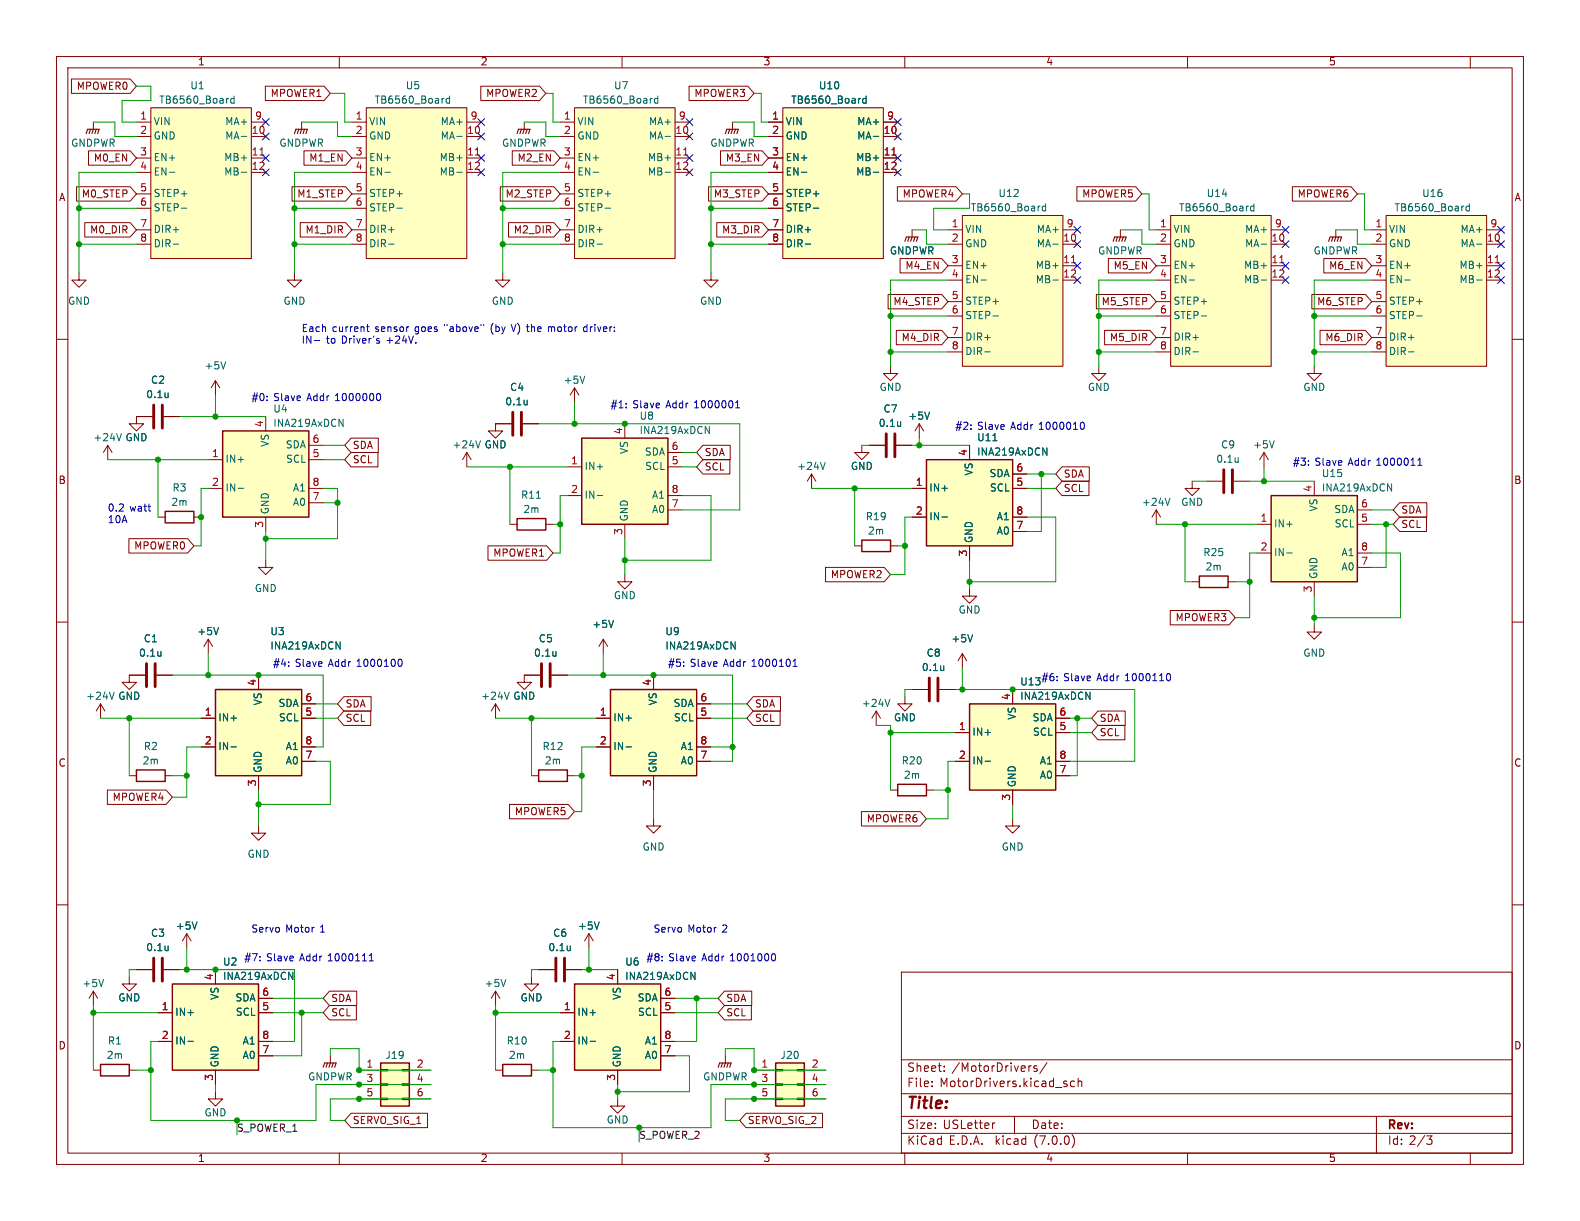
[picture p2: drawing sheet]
<svg xmlns="http://www.w3.org/2000/svg" width="279mm" height="216mm" viewBox="0 0 279 216" stroke-linecap="round" stroke-linejoin="round" font-family="sans-serif">
<defs><g id="words">
<text font-size="2.8" fill="#840000" x="160.4" y="196.7">Title:</text>
<g font-size="2.1" fill="#840000">
<text x="160.4" y="189.8">Sheet:</text>
<text x="168.3" y="189.8">/MotorDrivers/</text>
<text x="160.4" y="192.5">File:</text>
<text x="166.2" y="192.5">MotorDrivers.kicad_sch</text>
<text x="160.4" y="202.7">KiCad</text>
<text x="160.4" y="199.9">Size:</text>
<text x="166.7" y="199.9">USLetter</text>
<text x="167.8" y="202.7">E.D.A.</text>
<text x="176.1" y="202.7">kicad</text>
<text x="182.4" y="199.9">Date:</text>
<text x="183" y="202.7">(7.0.0)</text>
<text x="245.4" y="200.1">Rev:</text>
<text x="245.4" y="202.7">Id: 2/3</text>
</g>
<g font-size="1.8" fill="#840000">
<text x="35" y="11.8">1</text>
<text x="85" y="11.8">2</text>
<text x="135" y="11.8">3</text>
<text x="185" y="11.8">4</text>
<text x="235" y="11.8">5</text>
<text x="13.4" y="16.2">MPOWER0</text>
<text x="47.7" y="17.4">MPOWER1</text>
<text x="85.8" y="17.4">MPOWER2</text>
<text x="122.7" y="17.4">MPOWER3</text>
<text x="16.5" y="28.9">M0_EN</text>
<text x="54.6" y="28.9">M1_EN</text>
<text x="91.4" y="28.9">M2_EN</text>
<text x="128.2" y="28.9">M3_EN</text>
<text x="10.4" y="35.8">A</text>
<text x="14.3" y="35.2">M0_STEP</text>
<text x="52.4" y="35.2">M1_STEP</text>
<text x="89.3" y="35.2">M2_STEP</text>
<text x="126.1" y="35.2">M3_STEP</text>
<text x="159.5" y="35.2">MPOWER4</text>
<text x="191.2" y="35.2">MPOWER5</text>
<text x="229.3" y="35.2">MPOWER6</text>
<text x="267.8" y="35.8">A</text>
<text x="15.8" y="41.6">M0_DIR</text>
<text x="53.9" y="41.6">M1_DIR</text>
<text x="90.7" y="41.6">M2_DIR</text>
<text x="127.6" y="41.6">M3_DIR</text>
<text x="160" y="47.9">M4_EN</text>
<text x="196.8" y="47.9">M5_EN</text>
<text x="234.9" y="47.9">M6_EN</text>
<text x="157.9" y="54.3">M4_STEP</text>
<text x="194.7" y="54.3">M5_STEP</text>
<text x="232.8" y="54.3">M6_STEP</text>
<text x="159.3" y="60.6">M4_DIR</text>
<text x="196.1" y="60.6">M5_DIR</text>
<text x="234.2" y="60.6">M6_DIR</text>
<text x="62.4" y="82.2">SCL</text>
<text x="62.4" y="79.7">SDA</text>
<text x="124.6" y="80.9">SDA</text>
<text x="124.6" y="83.5">SCL</text>
<text x="10.3" y="85.8">B</text>
<text x="188.1" y="84.7">SDA</text>
<text x="188.1" y="87.3">SCL</text>
<text x="267.7" y="85.8">B</text>
<text x="247.8" y="93.6">SCL</text>
<text x="247.8" y="91.1">SDA</text>
<text x="23.6" y="97.4">MPOWER0</text>
<text x="87.1" y="98.7">MPOWER1</text>
<text x="146.8" y="102.5">MPOWER2</text>
<text x="207.8" y="110.1">MPOWER3</text>
<text x="61.1" y="125.4">SDA</text>
<text x="133.5" y="125.4">SDA</text>
<text x="61.1" y="127.9">SCL</text>
<text x="133.5" y="127.9">SCL</text>
<text x="194.5" y="130.5">SCL</text>
<text x="194.5" y="127.9">SDA</text>
<text x="10.3" y="135.8">C</text>
<text x="267.7" y="135.8">C</text>
<text x="19.8" y="141.9">MPOWER4</text>
<text x="90.9" y="144.4">MPOWER5</text>
<text x="153.1" y="145.7">MPOWER6</text>
<text x="58.6" y="180">SCL</text>
<text x="58.6" y="177.4">SDA</text>
<text x="128.4" y="180">SCL</text>
<text x="128.4" y="177.4">SDA</text>
<text x="10.3" y="185.8">D</text>
<text x="267.7" y="185.8">D</text>
<text x="62.4" y="199">SERVO_SIG_1</text>
<text x="132.2" y="199">SERVO_SIG_2</text>
<text x="35" y="205.7">1</text>
<text x="85" y="205.7">2</text>
<text x="135" y="205.7">3</text>
<text x="185" y="205.7">4</text>
<text x="235" y="205.7">5</text>
</g>
<g font-size="1.8" fill="#006464">
<text x="33.6" y="16.1">U1</text>
<text x="71.7" y="16.1">U5</text>
<text x="108.5" y="16.1">U7</text>
<text x="144.7" y="16.1">U10</text>
<text x="27.2" y="22.4">VIN</text>
<text x="28.1" y="18.6">TB6560_Board</text>
<text x="39.7" y="22.4">MA+</text>
<text x="65.3" y="22.4">VIN</text>
<text x="66.2" y="18.6">TB6560_Board</text>
<text x="77.8" y="22.4">MA+</text>
<text x="102.1" y="22.4">VIN</text>
<text x="103" y="18.6">TB6560_Board</text>
<text x="114.6" y="22.4">MA+</text>
<text x="138.9" y="22.4">VIN</text>
<text x="139.8" y="18.6">TB6560_Board</text>
<text x="151.5" y="22.4">MA+</text>
<text x="12.5" y="26.2">GNDPWR</text>
<text x="27.2" y="25">GND</text>
<text x="27.2" y="28.8">EN+</text>
<text x="39.5" y="28.8">MB+</text>
<text x="39.7" y="25">MA-</text>
<text x="49.3" y="26.2">GNDPWR</text>
<text x="65.3" y="25">GND</text>
<text x="65.3" y="28.8">EN+</text>
<text x="77.6" y="28.8">MB+</text>
<text x="77.8" y="25">MA-</text>
<text x="88.7" y="26.2">GNDPWR</text>
<text x="102.1" y="25">GND</text>
<text x="102.1" y="28.8">EN+</text>
<text x="114.5" y="28.8">MB+</text>
<text x="114.6" y="25">MA-</text>
<text x="125.5" y="26.2">GNDPWR</text>
<text x="138.9" y="25">GND</text>
<text x="138.9" y="28.8">EN+</text>
<text x="151.3" y="28.8">MB+</text>
<text x="151.5" y="25">MA-</text>
<text x="27.2" y="31.3">EN-</text>
<text x="27.2" y="35.1">STEP+</text>
<text x="39.5" y="31.3">MB-</text>
<text x="65.3" y="31.3">EN-</text>
<text x="65.3" y="35.1">STEP+</text>
<text x="77.6" y="31.3">MB-</text>
<text x="102.1" y="31.3">EN-</text>
<text x="102.1" y="35.1">STEP+</text>
<text x="114.5" y="31.3">MB-</text>
<text x="138.9" y="31.3">EN-</text>
<text x="138.9" y="35.1">STEP+</text>
<text x="151.3" y="31.3">MB-</text>
<text x="176.5" y="35.1">U12</text>
<text x="213.3" y="35.1">U14</text>
<text x="251.4" y="35.1">U16</text>
<text x="27.2" y="37.7">STEP-</text>
<text x="27.2" y="41.5">DIR+</text>
<text x="65.3" y="37.7">STEP-</text>
<text x="65.3" y="41.5">DIR+</text>
<text x="102.1" y="37.7">STEP-</text>
<text x="102.1" y="41.5">DIR+</text>
<text x="138.9" y="37.7">STEP-</text>
<text x="138.9" y="41.5">DIR+</text>
<text x="170.7" y="41.5">VIN</text>
<text x="171.6" y="37.7">TB6560_Board</text>
<text x="183.2" y="41.5">MA+</text>
<text x="207.5" y="41.5">VIN</text>
<text x="208.4" y="37.7">TB6560_Board</text>
<text x="220" y="41.5">MA+</text>
<text x="245.6" y="41.5">VIN</text>
<text x="246.5" y="37.7">TB6560_Board</text>
<text x="258.1" y="41.5">MA+</text>
<text x="27.2" y="44">DIR-</text>
<text x="65.3" y="44">DIR-</text>
<text x="102.1" y="44">DIR-</text>
<text x="138.9" y="44">DIR-</text>
<text x="157.3" y="45.3">GNDPWR</text>
<text x="170.7" y="44">GND</text>
<text x="170.7" y="47.8">EN+</text>
<text x="183" y="47.8">MB+</text>
<text x="183.2" y="44">MA-</text>
<text x="194.1" y="45.3">GNDPWR</text>
<text x="207.5" y="44">GND</text>
<text x="207.5" y="47.8">EN+</text>
<text x="219.9" y="47.8">MB+</text>
<text x="220" y="44">MA-</text>
<text x="232.2" y="45.3">GNDPWR</text>
<text x="245.6" y="44">GND</text>
<text x="245.6" y="47.8">EN+</text>
<text x="258" y="47.8">MB+</text>
<text x="258.1" y="44">MA-</text>
<text x="170.7" y="50.4">EN-</text>
<text x="183" y="50.4">MB-</text>
<text x="207.5" y="50.4">EN-</text>
<text x="219.9" y="50.4">MB-</text>
<text x="245.6" y="50.4">EN-</text>
<text x="258" y="50.4">MB-</text>
<text x="12" y="54.2">GND</text>
<text x="50.1" y="54.2">GND</text>
<text x="86.9" y="54.2">GND</text>
<text x="123.7" y="54.2">GND</text>
<text x="170.7" y="54.2">STEP+</text>
<text x="170.7" y="56.7">STEP-</text>
<text x="207.5" y="54.2">STEP+</text>
<text x="207.5" y="56.7">STEP-</text>
<text x="245.6" y="54.2">STEP+</text>
<text x="245.6" y="56.7">STEP-</text>
<text x="36.1" y="65.6">+5V</text>
<text x="170.7" y="60.5">DIR+</text>
<text x="170.7" y="63.1">DIR-</text>
<text x="207.5" y="60.5">DIR+</text>
<text x="207.5" y="63.1">DIR-</text>
<text x="245.6" y="60.5">DIR+</text>
<text x="245.6" y="63.1">DIR-</text>
<text x="25.8" y="70.7">0.1u</text>
<text x="26.6" y="68.1">C2</text>
<text x="89.3" y="71.9">0.1u</text>
<text x="90.1" y="69.4">C4</text>
<text x="99.6" y="68.1">+5V</text>
<text x="155.5" y="69.4">GND</text>
<text x="192.3" y="69.4">GND</text>
<text x="230.4" y="69.4">GND</text>
<text x="48.3" y="73.2">U4</text>
<text x="48.3" y="75.8">INA219AxDCN</text>
<text x="113" y="74.5">U8</text>
<text x="113" y="77">INA219AxDCN</text>
<text x="155.3" y="75.8">0.1u</text>
<text x="156.2" y="73.2">C7</text>
<text x="160.6" y="74.5">+5V</text>
<text x="16.4" y="78.3">+24V</text>
<text x="22.1" y="78.3">GND</text>
<text x="39.9" y="82.1">IN+</text>
<text x="47.8" y="79.1" transform="rotate(-90 47.8 79.1)">VS</text>
<text x="50.4" y="79.6">SDA</text>
<text x="50.5" y="82.1">SCL</text>
<text x="79.9" y="79.6">+24V</text>
<text x="85.6" y="79.6">GND</text>
<text x="103.4" y="83.4">IN+</text>
<text x="111.3" y="80.4" transform="rotate(-90 111.3 80.4)">VS</text>
<text x="113.9" y="80.8">SDA</text>
<text x="114" y="83.4">SCL</text>
<text x="140.9" y="83.4">+24V</text>
<text x="150.4" y="83.4">GND</text>
<text x="172.7" y="78.3">U11</text>
<text x="172.7" y="80.8">INA219AxDCN</text>
<text x="215" y="82.1">0.1u</text>
<text x="215.9" y="79.6">C9</text>
<text x="221.5" y="79.6">+5V</text>
<text x="30.2" y="89.7">2m</text>
<text x="30.4" y="87.2">R3</text>
<text x="39.9" y="87.2">IN-</text>
<text x="51.7" y="89.7">A0</text>
<text x="51.7" y="87.2">A1</text>
<text x="92.1" y="88.5">R11</text>
<text x="103.4" y="88.5">IN-</text>
<text x="115.2" y="88.5">A1</text>
<text x="164.3" y="87.2">IN+</text>
<text x="172.3" y="84.2" transform="rotate(-90 172.3 84.2)">VS</text>
<text x="174.9" y="84.6">SDA</text>
<text x="174.9" y="87.2">SCL</text>
<text x="201.9" y="89.7">+24V</text>
<text x="208.8" y="89.7">GND</text>
<text x="233.7" y="84.6">U15</text>
<text x="233.7" y="87.2">INA219AxDCN</text>
<text x="47.8" y="90.9" transform="rotate(-90 47.8 90.9)">GND</text>
<text x="92.5" y="91">2m</text>
<text x="111.3" y="92.2" transform="rotate(-90 111.3 92.2)">GND</text>
<text x="115.2" y="91">A0</text>
<text x="153" y="92.3">R19</text>
<text x="153.4" y="94.8">2m</text>
<text x="164.3" y="92.3">IN-</text>
<text x="176.1" y="94.8">A0</text>
<text x="176.1" y="92.3">A1</text>
<text x="225.3" y="93.5">IN+</text>
<text x="233.2" y="90.6" transform="rotate(-90 233.2 90.6)">VS</text>
<text x="235.8" y="91">SDA</text>
<text x="235.9" y="93.5">SCL</text>
<text x="172.3" y="96" transform="rotate(-90 172.3 96)">GND</text>
<text x="212.7" y="98.6">R25</text>
<text x="213.1" y="101.2">2m</text>
<text x="225.3" y="98.6">IN-</text>
<text x="237.1" y="101.2">A0</text>
<text x="237.1" y="98.6">A1</text>
<text x="45" y="105">GND</text>
<text x="108.5" y="106.2">GND</text>
<text x="233.2" y="102.4" transform="rotate(-90 233.2 102.4)">GND</text>
<text x="25.4" y="113.9">C1</text>
<text x="34.8" y="112.6">+5V</text>
<text x="47.7" y="112.6">U3</text>
<text x="95.2" y="113.9">C5</text>
<text x="104.7" y="111.3">+5V</text>
<text x="117.6" y="112.6">U9</text>
<text x="168.2" y="113.9">+5V</text>
<text x="169.5" y="108.8">GND</text>
<text x="24.5" y="116.4">0.1u</text>
<text x="47.7" y="115.1">INA219AxDCN</text>
<text x="94.4" y="116.4">0.1u</text>
<text x="117.6" y="115.1">INA219AxDCN</text>
<text x="163" y="118.9">0.1u</text>
<text x="163.8" y="116.4">C8</text>
<text x="230.4" y="116.4">GND</text>
<text x="15.2" y="124">+24V</text>
<text x="20.9" y="124">GND</text>
<text x="46.5" y="124.9" transform="rotate(-90 46.5 124.9)">VS</text>
<text x="49.1" y="125.3">SDA</text>
<text x="85" y="124">+24V</text>
<text x="90.7" y="124">GND</text>
<text x="116.4" y="124.9" transform="rotate(-90 116.4 124.9)">VS</text>
<text x="119" y="125.3">SDA</text>
<text x="152.3" y="125.3">+24V</text>
<text x="180.3" y="121.5">U13</text>
<text x="180.3" y="124">INA219AxDCN</text>
<text x="184.1" y="120.6">#6:</text>
<text x="38.6" y="127.8">IN+</text>
<text x="49.2" y="127.8">SCL</text>
<text x="108.5" y="127.8">IN+</text>
<text x="119" y="127.8">SCL</text>
<text x="158" y="127.8">GND</text>
<text x="172" y="130.4">IN+</text>
<text x="179.9" y="127.4" transform="rotate(-90 179.9 127.4)">VS</text>
<text x="182.5" y="127.8">SDA</text>
<text x="182.5" y="130.4">SCL</text>
<text x="25.2" y="135.4">2m</text>
<text x="25.4" y="132.9">R2</text>
<text x="38.6" y="132.9">IN-</text>
<text x="46.5" y="136.7" transform="rotate(-90 46.5 136.7)">GND</text>
<text x="50.4" y="135.4">A0</text>
<text x="50.4" y="132.9">A1</text>
<text x="95.9" y="132.9">R12</text>
<text x="96.3" y="135.4">2m</text>
<text x="108.5" y="132.9">IN-</text>
<text x="116.4" y="136.7" transform="rotate(-90 116.4 136.7)">GND</text>
<text x="120.3" y="135.4">A0</text>
<text x="120.3" y="132.9">A1</text>
<text x="159.4" y="135.4">R20</text>
<text x="159.8" y="138">2m</text>
<text x="172" y="135.4">IN-</text>
<text x="183.8" y="138">A0</text>
<text x="183.8" y="135.4">A1</text>
<text x="179.9" y="139.2" transform="rotate(-90 179.9 139.2)">GND</text>
<text x="43.7" y="152">GND</text>
<text x="113.6" y="150.7">GND</text>
<text x="177.1" y="150.7">GND</text>
<text x="26.6" y="165.9">C3</text>
<text x="31" y="164.7">+5V</text>
<text x="97.8" y="165.9">C6</text>
<text x="102.1" y="164.7">+5V</text>
<text x="25.8" y="168.5">0.1u</text>
<text x="39.4" y="171">U2</text>
<text x="39.4" y="173.5">INA219AxDCN</text>
<text x="96.9" y="168.5">0.1u</text>
<text x="110.5" y="171">U6</text>
<text x="110.5" y="173.5">INA219AxDCN</text>
<text x="14.5" y="174.8">+5V</text>
<text x="20.9" y="177.4">GND</text>
<text x="31" y="179.9">IN+</text>
<text x="38.9" y="176.9" transform="rotate(-90 38.9 176.9)">VS</text>
<text x="41.5" y="177.4">SDA</text>
<text x="41.6" y="179.9">SCL</text>
<text x="85.6" y="174.8">+5V</text>
<text x="92" y="177.4">GND</text>
<text x="102.1" y="179.9">IN+</text>
<text x="110" y="176.9" transform="rotate(-90 110 176.9)">VS</text>
<text x="112.6" y="177.4">SDA</text>
<text x="112.7" y="179.9">SCL</text>
<text x="19" y="185">R1</text>
<text x="31" y="185">IN-</text>
<text x="42.8" y="185">A1</text>
<text x="89.5" y="185">R10</text>
<text x="102.1" y="185">IN-</text>
<text x="113.9" y="185">A1</text>
<text x="18.8" y="187.5">2m</text>
<text x="38.9" y="188.7" transform="rotate(-90 38.9 188.7)">GND</text>
<text x="42.8" y="187.5">A0</text>
<text x="54.4" y="191.3">GNDPWR</text>
<text x="68.1" y="187.5">J19</text>
<text x="89.9" y="187.5">2m</text>
<text x="110" y="188.7" transform="rotate(-90 110 188.7)">GND</text>
<text x="113.9" y="187.5">A0</text>
<text x="124.3" y="191.3">GNDPWR</text>
<text x="137.9" y="187.5">J20</text>
<text x="36.1" y="197.7">GND</text>
<text x="107.2" y="198.9">GND</text>
</g>
<g font-size="1.8" fill="#a90000">
<text x="24.7" y="21.3">1</text>
<text x="24.7" y="23.9">2</text>
<text x="44.4" y="23.9">10</text>
<text x="45.1" y="21.3">9</text>
<text x="62.8" y="21.3">1</text>
<text x="62.8" y="23.9">2</text>
<text x="82.5" y="23.9">10</text>
<text x="83.2" y="21.3">9</text>
<text x="99.7" y="21.3">1</text>
<text x="99.7" y="23.9">2</text>
<text x="119.4" y="23.9">10</text>
<text x="120" y="21.3">9</text>
<text x="136.5" y="21.3">1</text>
<text x="136.5" y="23.9">2</text>
<text x="156.2" y="23.9">10</text>
<text x="156.8" y="21.3">9</text>
<text x="24.7" y="27.7">3</text>
<text x="44.4" y="27.7">11</text>
<text x="62.8" y="27.7">3</text>
<text x="82.5" y="27.7">11</text>
<text x="99.7" y="27.7">3</text>
<text x="119.4" y="27.7">11</text>
<text x="136.5" y="27.7">3</text>
<text x="156.2" y="27.7">11</text>
<text x="24.7" y="30.2">4</text>
<text x="24.7" y="34">5</text>
<text x="44.4" y="30.2">12</text>
<text x="62.8" y="30.2">4</text>
<text x="62.8" y="34">5</text>
<text x="82.5" y="30.2">12</text>
<text x="99.7" y="30.2">4</text>
<text x="99.7" y="34">5</text>
<text x="119.4" y="30.2">12</text>
<text x="136.5" y="30.2">4</text>
<text x="136.5" y="34">5</text>
<text x="156.2" y="30.2">12</text>
<text x="24.7" y="36.6">6</text>
<text x="24.7" y="40.4">7</text>
<text x="62.8" y="36.6">6</text>
<text x="62.8" y="40.4">7</text>
<text x="99.7" y="36.6">6</text>
<text x="99.7" y="40.4">7</text>
<text x="136.5" y="36.6">6</text>
<text x="136.5" y="40.4">7</text>
<text x="168.2" y="40.4">1</text>
<text x="188.6" y="40.4">9</text>
<text x="205.1" y="40.4">1</text>
<text x="225.4" y="40.4">9</text>
<text x="243.2" y="40.4">1</text>
<text x="263.5" y="40.4">9</text>
<text x="24.7" y="42.9">8</text>
<text x="62.8" y="42.9">8</text>
<text x="99.7" y="42.9">8</text>
<text x="136.5" y="42.9">8</text>
<text x="168.2" y="42.9">2</text>
<text x="168.2" y="46.7">3</text>
<text x="188" y="42.9">10</text>
<text x="188" y="46.7">11</text>
<text x="205.1" y="42.9">2</text>
<text x="205.1" y="46.7">3</text>
<text x="224.8" y="42.9">10</text>
<text x="224.8" y="46.7">11</text>
<text x="243.2" y="42.9">2</text>
<text x="243.2" y="46.7">3</text>
<text x="262.9" y="42.9">10</text>
<text x="262.9" y="46.7">11</text>
<text x="168.2" y="49.3">4</text>
<text x="168.2" y="53.1">5</text>
<text x="188" y="49.3">12</text>
<text x="205.1" y="49.3">4</text>
<text x="205.1" y="53.1">5</text>
<text x="224.8" y="49.3">12</text>
<text x="243.2" y="49.3">4</text>
<text x="243.2" y="53.1">5</text>
<text x="262.9" y="49.3">12</text>
<text x="168.2" y="55.6">6</text>
<text x="168.2" y="59.4">7</text>
<text x="205.1" y="55.6">6</text>
<text x="205.1" y="59.4">7</text>
<text x="243.2" y="55.6">6</text>
<text x="243.2" y="59.4">7</text>
<text x="168.2" y="62">8</text>
<text x="205.1" y="62">8</text>
<text x="243.2" y="62">8</text>
<text x="46.7" y="75.6" transform="rotate(-90 46.7 75.6)">4</text>
<text x="110.2" y="76.9" transform="rotate(-90 110.2 76.9)">4</text>
<text x="37.4" y="81">1</text>
<text x="55.2" y="81">5</text>
<text x="55.2" y="78.5">6</text>
<text x="100.9" y="82.3">1</text>
<text x="118.7" y="82.3">5</text>
<text x="118.7" y="79.8">6</text>
<text x="171.2" y="80.7" transform="rotate(-90 171.2 80.7)">4</text>
<text x="179.7" y="83.6">6</text>
<text x="37.4" y="86.1">2</text>
<text x="55.2" y="88.6">7</text>
<text x="55.2" y="86.1">8</text>
<text x="100.9" y="87.4">2</text>
<text x="118.7" y="89.9">7</text>
<text x="118.7" y="87.4">8</text>
<text x="161.9" y="86.1">1</text>
<text x="179.7" y="86.1">5</text>
<text x="232.2" y="87" transform="rotate(-90 232.2 87)">4</text>
<text x="240.6" y="89.9">6</text>
<text x="46.7" y="93.4" transform="rotate(-90 46.7 93.4)">3</text>
<text x="110.2" y="94.6" transform="rotate(-90 110.2 94.6)">3</text>
<text x="161.9" y="91.2">2</text>
<text x="179.7" y="93.7">7</text>
<text x="179.7" y="91.2">8</text>
<text x="222.9" y="92.5">1</text>
<text x="240.6" y="92.5">5</text>
<text x="171.2" y="98.5" transform="rotate(-90 171.2 98.5)">3</text>
<text x="222.9" y="97.5">2</text>
<text x="240.6" y="100.1">7</text>
<text x="240.6" y="97.5">8</text>
<text x="232.2" y="104.8" transform="rotate(-90 232.2 104.8)">3</text>
<text x="45.5" y="121.3" transform="rotate(-90 45.5 121.3)">4</text>
<text x="53.9" y="124.2">6</text>
<text x="115.3" y="121.3" transform="rotate(-90 115.3 121.3)">4</text>
<text x="123.8" y="124.2">6</text>
<text x="178.8" y="123.9" transform="rotate(-90 178.8 123.9)">4</text>
<text x="36.2" y="126.7">1</text>
<text x="36.2" y="131.8">2</text>
<text x="53.9" y="126.7">5</text>
<text x="53.9" y="131.8">8</text>
<text x="106" y="126.7">1</text>
<text x="106" y="131.8">2</text>
<text x="123.8" y="126.7">5</text>
<text x="123.8" y="131.8">8</text>
<text x="169.5" y="129.3">1</text>
<text x="187.3" y="129.3">5</text>
<text x="187.3" y="126.7">6</text>
<text x="53.9" y="134.4">7</text>
<text x="123.8" y="134.4">7</text>
<text x="169.5" y="134.4">2</text>
<text x="187.3" y="136.9">7</text>
<text x="187.3" y="134.4">8</text>
<text x="45.5" y="139.1" transform="rotate(-90 45.5 139.1)">3</text>
<text x="115.3" y="139.1" transform="rotate(-90 115.3 139.1)">3</text>
<text x="178.8" y="141.6" transform="rotate(-90 178.8 141.6)">3</text>
<text x="37.8" y="173.4" transform="rotate(-90 37.8 173.4)">4</text>
<text x="109" y="173.4" transform="rotate(-90 109 173.4)">4</text>
<text x="28.5" y="178.8">1</text>
<text x="46.3" y="178.8">5</text>
<text x="46.3" y="176.3">6</text>
<text x="99.7" y="178.8">1</text>
<text x="117.4" y="178.8">5</text>
<text x="117.4" y="176.3">6</text>
<text x="28.5" y="183.9">2</text>
<text x="46.3" y="183.9">8</text>
<text x="99.7" y="183.9">2</text>
<text x="117.4" y="183.9">8</text>
<text x="37.8" y="191.2" transform="rotate(-90 37.8 191.2)">3</text>
<text x="46.3" y="186.4">7</text>
<text x="64.7" y="189">1</text>
<text x="64.7" y="191.5">3</text>
<text x="73.6" y="189">2</text>
<text x="73.6" y="191.5">4</text>
<text x="109" y="191.2" transform="rotate(-90 109 191.2)">3</text>
<text x="117.4" y="186.4">7</text>
<text x="134.6" y="189">1</text>
<text x="134.6" y="191.5">3</text>
<text x="143.5" y="189">2</text>
<text x="143.5" y="191.5">4</text>
<text x="64.7" y="194.1">5</text>
<text x="73.6" y="194.1">6</text>
<text x="134.6" y="194.1">5</text>
<text x="143.5" y="194.1">6</text>
</g>
<g font-size="1.8" fill="#0000c2">
<text x="53.3" y="58.9">Each</text>
<text x="58.8" y="58.9">current</text>
<text x="66.4" y="58.9">sensor</text>
<text x="73.5" y="58.9">goes</text>
<text x="78.8" y="58.9">&quot;above&quot;</text>
<text x="87.2" y="58.9">(by</text>
<text x="91" y="58.9">V) the</text>
<text x="97.7" y="58.9">motor</text>
<text x="104.1" y="58.9">driver:</text>
<text x="53.3" y="61">IN-</text>
<text x="57.7" y="61">to</text>
<text x="60.5" y="61">Driver's</text>
<text x="68.5" y="61">+24V.</text>
<text x="44.4" y="71.1">#0:</text>
<text x="48.4" y="71.1">Slave</text>
<text x="54.4" y="71.1">Addr</text>
<text x="59.5" y="71.1">1000000</text>
<text x="107.9" y="72.4">#1:</text>
<text x="111.9" y="72.4">Slave</text>
<text x="117.9" y="72.4">Addr</text>
<text x="123" y="72.4">1000001</text>
<text x="168.9" y="76.2">#2:</text>
<text x="172.9" y="76.2">Slave</text>
<text x="178.9" y="76.2">Addr</text>
<text x="183.9" y="76.2">1000010</text>
<text x="228.6" y="82.5">#3:</text>
<text x="232.6" y="82.5">Slave</text>
<text x="238.5" y="82.5">Addr</text>
<text x="243.6" y="82.5">1000011</text>
<text x="19" y="90.7">0.2</text>
<text x="19" y="92.7">10A</text>
<text x="23" y="90.7">watt</text>
<text x="48.3" y="118.1">#4:</text>
<text x="52.2" y="118.1">Slave</text>
<text x="58.2" y="118.1">Addr</text>
<text x="63.3" y="118.1">1000100</text>
<text x="118.1" y="118.1">#5:</text>
<text x="122.1" y="118.1">Slave</text>
<text x="128.1" y="118.1">Addr</text>
<text x="133.1" y="118.1">1000101</text>
<text x="188.1" y="120.6">Slave</text>
<text x="194.1" y="120.6">Addr</text>
<text x="199.2" y="120.6">1000110</text>
<text x="44.4" y="165.1">Servo</text>
<text x="50.5" y="165.1">Motor</text>
<text x="56.7" y="165.1">1</text>
<text x="115.6" y="165.1">Servo</text>
<text x="121.7" y="165.1">Motor</text>
<text x="127.8" y="165.1">2</text>
<text x="43.2" y="170.2">#7:</text>
<text x="47.2" y="170.2">Slave</text>
<text x="53.1" y="170.2">Addr</text>
<text x="58.2" y="170.2">1000111</text>
<text x="114.3" y="170.2">#8:</text>
<text x="118.3" y="170.2">Slave</text>
<text x="124.2" y="170.2">Addr</text>
<text x="129.3" y="170.2">1001000</text>
</g>
<g font-size="1.8" fill="#0f0f0f">
<text x="41.9" y="200.3">S_POWER_1</text>
<text x="113" y="201.6">S_POWER_2</text>
</g>
</g></defs>
<g fill="none" stroke="#840000" stroke-width=".18">
<path d="M10 10h259.4v195.9h-259.4zM12 12h255.4v191.9h-255.4zM12.6 14h10.4l1.1 1.2-1.1 1.3h-10.4zM26.7 19.1h17.7v26.6h-17.7zM46.9 15.2h10.4l1.1 1.3-1.1 1.3h-10.4zM60 10v2M64.8 19.1h17.7v26.6h-17.7zM85 15.2h10.4l1.1 1.3-1.1 1.3h-10.4zM101.6 19.1h17.8v26.6h-17.8zM110 10v2M121.9 15.2h10.3l1.1 1.3-1.1 1.3h-10.3zM138.4 19.1h17.8v26.6h-17.8z"/>
<path d="M160 10v2M210 10v2M260 10v2M13.5 33h9.5l1.1 1.3-1.1 1.3h-9.5zM15 39.4h8l1.1 1.2-1.1 1.3h-8zM15.7 26.7h7.3l1.1 1.2-1.1 1.3h-7.3zM16.5 21.6v1.3M24.1 21.6h2.6M24.1 24.1h2.6M24.1 27.9h2.6M24.1 30.5h2.6M24.1 34.3h2.6"/>
<path d="M24.1 36.8h2.6M44.4 21.6h2.6M44.4 24.1h2.6M44.4 27.9h2.6M44.4 30.5h2.6M51.6 33h9.5l1.1 1.3-1.1 1.3h-9.5zM53.1 39.4h8l1.1 1.2-1.1 1.3h-8zM53.3 21.6v1.3M53.8 26.7h7.3l1.1 1.2-1.1 1.3h-7.3zM62.2 21.6h2.6M62.2 24.1h2.6M62.2 27.9h2.6"/>
<path d="M62.2 30.5h2.6M62.2 34.3h2.6M62.2 36.8h2.6M82.5 21.6h2.6M82.5 24.1h2.6M82.5 27.9h2.6M82.5 30.5h2.6M88.5 33h9.4l1.2 1.3-1.2 1.3h-9.4zM89.9 39.4h8l1.2 1.2-1.2 1.3h-8zM90.6 26.7h7.3l1.2 1.2-1.2 1.3h-7.3zM92.7 21.6v1.3M99.1 21.6h2.5"/>
<path d="M99.1 24.1h2.5M99.1 27.9h2.5M99.1 30.5h2.5M99.1 34.3h2.5M99.1 36.8h2.5M119.4 21.6h2.5M119.4 24.1h2.5M119.4 27.9h2.5M119.4 30.5h2.5M125.3 33h9.5l1.1 1.3-1.1 1.3h-9.5zM126.8 39.4h8l1.1 1.2-1.1 1.3h-8zM127.4 26.7h7.4l1.1 1.2-1.1 1.3h-7.4z"/>
<path d="M129.5 21.6v1.3M135.9 21.6h2.5M135.9 24.1h2.5M135.9 27.9h2.5M135.9 30.5h2.5M135.9 34.3h2.5M135.9 36.8h2.5M156.2 21.6h2.5M156.2 24.1h2.5M156.2 27.9h2.5M156.2 30.5h2.5M158.7 33h10.4l1.1 1.3-1.1 1.3h-10.4z"/>
<path d="M170.2 38.1h17.8v26.7h-17.8zM190.4 33h10.4l1.1 1.3-1.1 1.3h-10.4zM207 38.1h17.8v26.7h-17.8zM228.5 33h10.4l1.1 1.3-1.1 1.3h-10.4zM245.1 38.1h17.8v26.7h-17.8zM10 60h2M14 48.3v1.2h1.2l-1.2 1.3-1.3-1.3h1.3M24.1 40.6h2.6M24.1 43.2h2.6M52.1 48.3v1.2h1.2l-1.2 1.3-1.3-1.3h1.3M62.2 40.6h2.6M62.2 43.2h2.6"/>
<path d="M88.9 48.3v1.2h1.3l-1.3 1.3-1.3-1.3h1.3M99.1 40.6h2.5M99.1 43.2h2.5M125.7 48.3v1.2h1.3l-1.3 1.3-1.2-1.3h1.2M135.9 40.6h2.5M135.9 43.2h2.5M157 52.1h9.5l1.1 1.2-1.1 1.3h-9.5zM158.5 58.4h8l1.1 1.3-1.1 1.3h-8zM159.2 45.7h7.3l1.1 1.3-1.1 1.3h-7.3zM161.3 40.6v1.3M167.6 40.6h2.6M167.6 43.2h2.6"/>
<path d="M167.6 47h2.6M167.6 49.5h2.6M167.6 53.3h2.6M167.6 55.9h2.6M167.6 59.7h2.6M188 40.6h2.5M188 43.2h2.5M188 47h2.5M188 49.5h2.5M193.9 52.1h9.5l1.1 1.2-1.1 1.3h-9.5zM195.3 58.4h8.1l1.1 1.3-1.1 1.3h-8.1zM196 45.7h7.4l1.1 1.3-1.1 1.3h-7.4z"/>
<path d="M198.1 40.6v1.3M204.5 40.6h2.5M204.5 43.2h2.5M204.5 47h2.5M204.5 49.5h2.5M204.5 53.3h2.5M204.5 55.9h2.5M204.5 59.7h2.5M224.8 40.6h2.5M224.8 43.2h2.5M224.8 47h2.5M224.8 49.5h2.5"/>
<path d="M232 52.1h9.5l1.1 1.2-1.1 1.3h-9.5zM233.4 58.4h8.1l1.1 1.3-1.1 1.3h-8.1zM234.1 45.7h7.4l1.1 1.3-1.1 1.3h-7.4zM236.2 40.6v1.3M242.6 40.6h2.5M242.6 43.2h2.5M242.6 47h2.5M242.6 49.5h2.5M242.6 53.3h2.5M242.6 55.9h2.5M242.6 59.7h2.5M262.9 40.6h2.5"/>
<path d="M262.9 43.2h2.5M262.9 47h2.5M262.9 49.5h2.5M267.4 60h2M19 78.7l-.7 1.3M19 78.7v2.6M19 78.7l.8 1.3M26.9 73.7h-2.8v1.2h1.3l-1.3 1.3-1.2-1.3h1.2M29 73.7h2.7M38.1 67.3l-.8 1.3M38.1 67.3v2.6M38.1 67.3l.8 1.3"/>
<path d="M47 73.7v2.5M54.6 78.7h2.5M62.1 77.5h4.8v2.5h-4.8l-1.1-1.3zM90.4 74.9h-2.8v1.3h1.3l-1.3 1.3-1.2-1.3h1.2M92.5 74.9h2.7M101.6 68.6l-.8 1.3M101.6 68.6v2.5M101.6 68.6l.8 1.3M110.5 74.9v2.6M124.3 78.7h4.8v2.6h-4.8l-1.1-1.3zM152.4 78.7v1.3h1.3l-1.3 1.3-1.3-1.3h1.3M153.7 78.7h2.8"/>
<path d="M157.5 64.8v1.2h1.2l-1.2 1.3-1.3-1.3h1.3M158.5 78.7h2.8M162.6 74.9l-.8 1.3M162.6 74.9v2.6M162.6 74.9l.7 1.3M167.6 62.2h2.6M171.4 78.7v2.6M194.3 64.8v1.2h1.3l-1.3 1.3-1.3-1.3h1.3M204.5 62.2h2.5M232.4 64.8v1.2h1.3l-1.3 1.3-1.3-1.3h1.3M242.6 62.2h2.5M22.8 95.2h10.4l1.1 1.3-1.1 1.3h-10.4z"/>
<path d="M27.9 91.4h1.3M34.3 91.4h1.3M36.8 81.3h2.6M36.8 86.4h2.6M47 99.1v1.2h1.3l-1.3 1.3-1.3-1.3h1.3M47 91.4v2.6M54.6 81.3h2.5M54.6 86.4h2.5M54.6 88.9h2.5M62.1 80h4.7v2.6h-4.7l-1.1-1.3zM82.5 80l-.7 1.3M82.5 80v2.6"/>
<path d="M82.5 80l.8 1.3M86.3 96.5h10.4l1.1 1.3-1.1 1.3h-10.4zM90.2 92.7h1.2M96.5 92.7h1.3M100.3 82.6h2.6M100.3 87.6h2.6M110.5 92.7v2.6M118.1 90.2h2.5M118.1 82.6h2.5M118.1 87.6h2.5M118.1 80h2.5M124.3 81.3h4.8v2.5h-4.8l-1.1-1.2z"/>
<path d="M143.5 83.8l-.8 1.3M143.5 83.8v2.6M143.5 83.8l.8 1.3M151.1 96.5h1.3M157.5 96.5h1.2M161.3 86.4h2.5M161.3 91.4h2.5M171.4 96.5v2.6M179.1 86.4h2.5M179.1 91.4h2.5M179.1 83.8h2.5M179.1 94h2.5"/>
<path d="M187.8 82.5h4.8v2.6h-4.8l-1.1-1.3zM187.8 85.1h4.8v2.5h-4.8l-1.1-1.2zM204.5 90.2l-.8 1.2M204.5 90.2v2.5M204.5 90.2l.7 1.2M210.8 85.1v1.3h1.3l-1.3 1.2-1.3-1.2h1.3M213.4 85.1h2.8M218.2 85.1h2.8M222.2 92.7h2.6M222.2 97.8h2.6M223.5 80l-.7 1.3M223.5 80v2.6"/>
<path d="M223.5 80l.8 1.3M232.4 85.1v2.5M240 92.7h2.6M240 97.8h2.6M240 90.2h2.6M247.5 91.4h4.8v2.6h-4.8l-1.1-1.3zM247.5 88.9h4.8v2.5h-4.8l-1.1-1.2zM10 110h2M25.7 119.4h-2.8v1.3h1.2l-1.2 1.2-1.3-1.2h1.3M27.7 119.4h2.8M36.8 113l-.7 1.3M36.8 113v2.6"/>
<path d="M36.8 113l.8 1.3M45.7 119.4v2.5M95.5 119.4h-2.8v1.3h1.3l-1.3 1.2-1.3-1.2h1.3M97.5 119.4h2.8M106.7 113l-.8 1.3M106.7 113v2.6M106.7 113l.7 1.3M110.5 101.6v1.3h1.3l-1.3 1.2-1.3-1.2h1.3M115.6 119.4v2.5M146 100.3h10.4l1.1 1.3-1.1 1.3h-10.4zM170.2 115.6l-.8 1.2M170.2 115.6v2.5"/>
<path d="M170.2 115.6l.7 1.2M171.4 104.1v1.3h1.3l-1.3 1.3-1.2-1.3h1.2M206.9 107.9h10.4l1.1 1.3-1.1 1.3h-10.4zM210.8 102.9h1.3M217.2 102.9h1.2M232.4 110.5v1.3h1.3l-1.3 1.2-1.3-1.2h1.3M232.4 102.9v2.5M240 100.3h2.6M267.4 110h2M17.8 124.5l-.8 1.2M17.8 124.5v2.5M17.8 124.5l.7 1.2"/>
<path d="M19 139.7h10.4l1.1 1.3-1.1 1.2h-10.4zM22.9 137.2h1.2M29.2 137.2h1.3M35.6 127h2.5M35.6 132.1h2.5M45.7 137.2v2.5M53.3 127h2.6M53.3 132.1h2.6M53.3 124.5h2.6M53.3 134.6h2.6M60.8 123.2h4.8v2.5h-4.8l-1.1-1.2zM60.8 125.7h4.8v2.6h-4.8l-1.1-1.3z"/>
<path d="M87.6 124.5v2.5M87.6 124.5l-.7 1.2M87.6 124.5l.8 1.2M94 137.2h1.2M100.3 137.2h1.3M105.4 127h2.5M105.4 132.1h2.5M115.6 137.2v2.5M123.2 127h2.5M123.2 132.1h2.5M123.2 124.5h2.5M123.2 134.6h2.5"/>
<path d="M133.2 123.2h4.8v2.5h-4.8l-1.1-1.2zM133.2 125.7h4.8v2.6h-4.8l-1.1-1.3zM154.9 125.7l-.7 1.3M154.9 125.7v2.6M154.9 125.7l.8 1.3M157.5 139.7h1.2M160 123.2v1.3h1.3l-1.3 1.2-1.3-1.2h1.3M161.3 121.9h2.8M163.8 139.7h1.3M166.1 121.9h2.8M168.9 134.6h2.5M168.9 129.5h2.5"/>
<path d="M179.1 121.9v2.6M179.1 139.7v2.5M186.7 127h2.5M186.7 134.6h2.5M186.7 137.2h2.5M186.7 129.5h2.5M194.2 128.3h4.7v2.5h-4.7l-1.2-1.3zM194.2 125.7h4.8v2.6h-4.8l-1.2-1.3zM10 160h2M45.7 146.1v1.2h1.3l-1.3 1.3-1.3-1.3h1.3M90.1 142.2h10.4l1.1 1.3-1.1 1.3h-10.4zM115.6 144.8v1.3h1.2l-1.2 1.2-1.3-1.2h1.3"/>
<path d="M152.3 143.5h10.4l1.1 1.3-1.1 1.3h-10.4zM179.1 144.8v1.3h1.2l-1.2 1.2-1.3-1.2h1.3M267.4 160h2M16.5 175.3v2.5M16.5 175.3l-.8 1.2M16.5 175.3l.8 1.2M22.9 172.7v1.3h1.2l-1.2 1.3-1.3-1.3h1.3M24.1 171.5h2.8M27.9 179.1h2.6M29 171.5h2.7M33 165.1l-.7 1.3M33 165.1v2.5"/>
<path d="M33 165.1l.8 1.3M38.1 171.5v2.5M45.7 179.1h2.6M45.7 176.5h2.6M58.3 177.8h4.7v2.5h-4.7l-1.2-1.2zM58.3 175.3h4.8v2.5h-4.8l-1.2-1.3zM87.6 175.3l-.7 1.2M87.6 175.3v2.5M87.6 175.3l.8 1.2M94 172.7v1.3h1.2l-1.2 1.3-1.3-1.3h1.3M95.2 171.5h2.8M99.1 179.1h2.5"/>
<path d="M100.1 171.5h2.8M104.1 165.1l-.7 1.3M104.1 165.1v2.5M104.1 165.1l.8 1.3M109.2 171.5v2.5M116.8 179.1h2.6M116.8 176.5h2.6M128.1 177.8h4.8v2.5h-4.8l-1.1-1.2zM128.1 175.3h4.8v2.5h-4.8l-1.1-1.3zM159.4 171.9h108v32h-108zM16.5 189.2h1.3M22.9 189.2h1.2"/>
<path d="M27.9 184.2h2.6M38.1 193v1.3h1.3l-1.3 1.3-1.3-1.3h1.3M38.1 189.2v2.6M45.7 184.2h2.6M45.7 186.7h2.6M58.4 186.7v1.3M62.1 196.8h13.5v2.6h-13.5l-1.1-1.3zM63.5 189.2h3.8M63.5 191.8h3.8M63.5 194.3h3.8M67.3 194.2h1.3v.2h-1.3zM67.3 191.6h1.3v.3h-1.3z"/>
<path d="M67.3 189.1h1.3v.3h-1.3zM71.1 194.2h1.3v.2h-1.3zM71.1 191.6h1.3v.3h-1.3zM71.1 189.1h1.3v.3h-1.3zM72.4 189.2h3.8M72.4 191.8h3.8M72.4 194.3h3.8M87.6 189.2h1.3M94 189.2h1.2M99.1 184.2h2.5M109.2 194.3v1.3h1.3l-1.3 1.3-1.3-1.3h1.3M109.2 189.2v2.6"/>
<path d="M116.8 184.2h2.6M116.8 186.7h2.6M128.3 186.7v1.3M131.9 196.8h13.6v2.6h-13.6l-1.1-1.3zM133.3 189.2h3.9M133.3 191.8h3.9M133.3 194.3h3.9M137.2 194.2h1.2v.2h-1.2zM137.2 191.6h1.2v.3h-1.2zM137.2 189.1h1.2v.3h-1.2zM141 194.2h1.2v.2h-1.2zM141 191.6h1.2v.3h-1.2z"/>
<path d="M141 189.1h1.2v.3h-1.2zM142.2 189.2h3.8M142.2 191.8h3.8M142.2 194.3h3.8M159.4 197.4h108M159.4 193.4h108M159.4 187.4h108M164.8 192v.2M164.8 191.2v.2M167 189.3v.2M167 188.5v.2M175.9 198.6h-.2"/>
<path d="M179.4 197.4v3M182.4 188.5h-.3M183.4 188.5h-.4l-.2 .2 .1 .2 .5 .1v.4h-.6M185.2 187.9l-1.3 1.9M188.5 191.7l.2 .2-.2 .3M188.5 191.2h.2M190 191.2h-.4l-.3 .2v.5l.1 .2h.6M190.7 191.3l.2-.1h.3l.1 1M190.7 190.7v1.5M243.4 197.4v6.5M60 203.9v2M110 203.9v2"/>
<path d="M159.4 200.4h108M160 203.9v2M189.6 200.6a1.72 1.72 0 0 1 0 2.3M210 203.9v2M252.3 200.9h.9l-.5 .5 .5 .2v.5l-.3 .3h-.4M260 203.9v2"/>
</g>
<g fill="none" stroke="#006464" stroke-width=".18">
<path d="M41.4 17.5l-.4-.1-.2 .2 .1 .6h.5M41.4 17v1.2M79.5 17.5l-.4-.1-.2 .2 .1 .6h.5M79.5 17v1.2M116.3 17.5l-.3-.1-.3 .2 .1 .6h.5M116.3 17v1.2M153.2 17v1.2M153.2 17.5l-.4-.1-.2 .2 .1 .6h.5M30 30.5h.9M32.1 36.8h.9M42.7 24.1h.9M42.7 30.5h.9"/>
<path d="M68.1 30.5h.9M70.2 36.8h.9M80.8 24.1h.9M80.8 30.5h.9M104.9 30.5h1M107 36.8h1M117.6 24.1h1M117.6 30.5h1M141.7 30.5h1M143.8 36.8h1M154.4 24.1h1M154.4 30.5h1"/>
<path d="M184.9 36v1.3M184.9 36.5h-.4l-.2 .2 .1 .5h.5M221.7 36.5h-.3l-.3 .2 .2 .5h.4M221.7 36v1.3M259.8 36.5h-.3l-.3 .2 .2 .5h.4M259.8 36v1.3M30.6 43.2h1M68.7 43.2h1M105.6 43.2h.9M142.4 43.2h1M173.5 49.5h.9M175.6 55.9h1"/>
<path d="M186.2 43.2h.9M186.2 49.5h.9M210.3 49.5h1M212.4 55.9h1M223 43.2h1M223 49.5h1M248.4 49.5h1M250.5 55.9h1M261.1 43.2h1M261.1 49.5h1M21.5 76.7l-.5 1.2M39.9 64l-.4 1.2"/>
<path d="M59.9 74.1l.8 1.3v-1.3M85 77.9l-.5 1.3M103.4 66.5l-.4 1.3M124.7 75.4l.7 1.3v-1.3M164.4 72.9l-.4 1.2M174.1 62.2h1M175.6 77.9h.7M184.4 79.2l.7 1.3v-1.3M211 62.2h.9M225.3 77.9l-.4 1.3M249.1 62.2h.9M42.1 86.3h1"/>
<path d="M105.6 87.6h1M145.9 81.7l-.4 1.3M166.6 91.4h.9M206.9 88.1l-.4 1.3M227.5 97.8h1M245.4 85.6l.7 1.2v-1.2M38.6 111l-.4 1.2M59.4 113.5l.7 1.3v-1.3M108.5 109.7l-.4 1.3M129.3 113.5l.7 1.3v-1.3M172 112.2l-.4 1.3M20.2 122.4l-.4 1.3"/>
<path d="M40.8 132.1h1M90 122.4l-.4 1.3M110.7 132.1h1M157.4 123.7l-.5 1.2M174.2 134.6h1M192 122.4l.7 1.3v-1.3M18.3 173.2l-.4 1.3M34.8 163l-.4 1.3M51.1 171.9l.7 1.3v-1.3M89.4 173.2l-.4 1.3M106 163l-.5 1.3M122.2 171.9l.7 1.3v-1.3"/>
<path d="M33.2 184.1h1M104.3 184.1h1"/>
</g>
<g fill="#ffffc2" stroke="#ffffc2" stroke-width=".18">
<path d="M107.9 121.9h15.3v15.3h-15.3z"/>
<path d="M224.8 87.6h15.2v15.3h-15.2z"/>
<path d="M39.4 76.2h15.2v15.2h-15.2z"/>
<path d="M102.9 77.5h15.2v15.2h-15.2z"/>
<path d="M138.4 19.1h17.8v26.6h-17.8z"/>
<path d="M137.2 188h5v7.6h-5z"/>
<path d="M67.3 188h5.1v7.6h-5.1z"/>
<path d="M170.2 38.1h17.8v26.7h-17.8z"/>
<path d="M64.8 19.1h17.7v26.6h-17.7z"/>
<path d="M30.5 174h15.2v15.2h-15.2z"/>
<path d="M207 38.1h17.8v26.7h-17.8z"/>
<path d="M38.1 121.9h15.2v15.3h-15.2z"/>
<path d="M101.6 174h15.2v15.2h-15.2z"/>
<path d="M163.8 81.3h15.3v15.2h-15.3z"/>
<path d="M101.6 19.1h17.8v26.6h-17.8z"/>
<path d="M171.4 124.5h15.3v15.2h-15.3z"/>
<path d="M26.7 19.1h17.7v26.6h-17.7z"/>
<path d="M245.1 38.1h17.8v26.7h-17.8z"/>
</g>
<g fill="none" stroke="#840000" stroke-width=".25">
<path d="M39.4 76.2h15.2v15.2h-15.2zM102.9 77.5h15.2v15.2h-15.2zM29.2 90.4h5.1v2.1h-5.1zM91.4 91.7h5.1v2h-5.1zM152.4 95.5h5.1v2h-5.1zM163.8 81.3h15.3v15.2h-15.3zM224.8 87.6h15.2v15.3h-15.2zM212.1 101.9h5.1v2h-5.1zM24.1 136.1h5.1v2.1h-5.1zM38.1 121.9h15.2v15.3h-15.2zM95.2 136.1h5.1v2.1h-5.1zM107.9 121.9h15.3v15.3h-15.3z"/>
<path d="M158.7 138.7h5.1v2h-5.1zM171.4 124.5h15.3v15.2h-15.3zM30.5 174h15.2v15.2h-15.2zM101.6 174h15.2v15.2h-15.2zM17.8 188.2h5.1v2h-5.1zM67.3 188h5.1v7.6h-5.1zM88.9 188.2h5.1v2h-5.1zM137.2 188h5v7.6h-5z"/>
</g>
<g fill="none" stroke="#840000" stroke-width=".2">
<path d="M15.2 23.6l.3-.7h2l-.2 .7M16 22.9l-.3 .7M16.5 22.9l-.2 .7M17 22.9l-.2 .7M52.1 23.6l.2-.7h2.1l-.3 .7M52.8 22.9l-.2 .7M53.3 22.9l-.2 .7M53.8 22.9l-.2 .7M91.4 23.6l.3-.7h2l-.2 .7M92.2 22.9l-.3 .7M92.7 22.9l-.2 .7M93.2 22.9l-.2 .7"/>
<path d="M128.3 23.6l.2-.7h2.1l-.3 .7M129 22.9l-.2 .7M129.5 22.9l-.2 .7M130 22.9l-.2 .7M160 42.7l.3-.8h2l-.2 .8M160.8 41.9l-.3 .8M161.3 41.9l-.3 .8M161.8 41.9l-.3 .8M196.8 42.7l.3-.8h2l-.2 .8M197.6 41.9l-.2 .8M198.1 41.9l-.2 .8M198.6 41.9l-.2 .8"/>
<path d="M234.9 42.7l.3-.8h2l-.2 .8M235.7 41.9l-.2 .8M236.2 41.9l-.2 .8M236.7 41.9l-.2 .8M57.1 188.7l.3-.7h2l-.2 .7M57.9 188l-.2 .7M58.4 188l-.2 .7M58.9 188l-.2 .7M127 188.7l.3-.7h2l-.3 .7M127.8 188l-.3 .7M128.3 188l-.3 .7M128.8 188l-.3 .7"/>
</g>
<g fill="none" stroke="#840000" stroke-width=".51">
<path d="M27.2 71.6v4.1M28.7 71.6v4.1M90.7 72.9v4.1M92.2 72.9v4.1M156.7 76.7v4.1M158.2 76.7v4.1M216.4 83.1v4M217.9 83.1v4M25.9 117.3v4.1M27.4 117.3v4.1M95.8 117.3v4.1M97.3 117.3v4.1"/>
<path d="M164.3 119.9v4.1M165.9 119.9v4.1M27.2 169.4v4.1M28.7 169.4v4.1M98.3 169.4v4.1M99.8 169.4v4.1"/>
</g>
<path d="M46 27.4h.7M84.1 27.4h.7M120.9 27.4h.7M157.7 27.4h.7M189.5 46.5h.7M226.3 46.5h.7M264.4 46.5h.7" fill="none" stroke="#a90000" stroke-width=".18"/>
<g fill="none" stroke="#0000c2" stroke-width=".18">
<path d="M64.8 57.8h.5M65 57.4v1l.3 .2M67 59.8l.1 .1M85.5 57.4v.2M90.4 57.4l.4 1.2M97 57.8v.8M97.4 57.8l-.4 .1M103.7 57.8h-.3l-.2 .2 .1 .5 .4 .1M55.6 60.2h.9M66.9 69.6a.68 .68 0 0 1 .4 .6 .68 .68 0 0 1-.4 .6M67 60.3l.1 .1-.1 .3M130.1 72.1h.7"/>
<path d="M130.1 71.2l.3-.4v1.3M191.3 74.7a.68 .68 0 0 1 .5 .6 .68 .68 0 0 1-.5 .6M250.7 82.3h.7M250.7 81.4l.4-.4v1.3M70.7 116.6a.68 .68 0 0 1 .4 .6 .68 .68 0 0 1-.4 .6M140.2 117.8h.8M140.2 116.9l.4-.3v1.2M206.6 119.1a.68 .68 0 0 1 .4 .6 .68 .68 0 0 1-.4 .7M65.3 169.9h.7M65.3 169l.4-.4v1.3M136.7 168.6a.68 .68 0 0 1 .5 .7 .68 .68 0 0 1-.5 .6"/>
</g>
<g fill="none" stroke="#009600" stroke-width=".18">
<path d="M24.1 15.2h2.6v2.6h-5.1v3.8h2.5M58.4 16.5h2.6v5.1h1.2M96.5 16.5h1.3v5.1h1.3M133.3 16.5h1.3v5.1h1.3M14 36.8h10.1M16.5 21.6h3.8v2.5h3.8M24.1 30.5h-10.1v17.8M52.1 36.8h10.1M53.3 21.6h6.4v2.5h2.5M62.2 30.5h-10.1v17.8M88.9 36.8h10.2M92.7 21.6h3.8v2.5h2.6"/>
<path d="M99.1 30.5h-10.2v17.8M125.7 36.8h10.2M129.5 21.6h3.8v2.5h2.6M135.9 30.5h-10.2v17.8M170.2 34.3h1.2v2.5h-6.3v3.8h2.5M201.9 34.3h1.3v6.3h1.3M240 34.3h1.3v6.3h1.3M14 43.2h10.1M52.1 43.2h10.1M88.9 43.2h10.2M125.7 43.2h10.2M157.5 55.9h10.1"/>
<path d="M161.3 40.6h2.5v2.6h3.8M167.6 49.5h-10.1v15.3M194.3 55.9h10.2M198.1 40.6h3.8v2.6h2.6M204.5 49.5h-10.2v15.3M232.4 55.9h10.2M236.2 40.6h3.8v2.6h2.6M242.6 49.5h-10.2v15.3M31.7 73.7h15.3M38.1 69.9v3.8M57.1 78.7h3.9M95.2 74.9h35.6v15.3h-10.2"/>
<path d="M101.6 71.1v3.8M152.4 78.7h1.3M157.5 62.2h10.1M161.3 78.7h10.1M162.6 77.5v1.2M194.3 62.2h10.2M232.4 62.2h10.2M19 81.3h17.8M27.9 81.3v10.1M36.8 86.4h-1.2v10.1h-1.3M47 94v5.1M57.1 81.3h3.9"/>
<path d="M57.1 86.4h2.6v8.9h-12.7M57.1 88.9h2.6M82.5 82.6h17.8M90.2 82.6v10.1M97.8 92.7h1.3M100.3 87.6h-1.2v10.2h-1.3M110.5 95.3v6.3M120.6 87.6h5.1v11.5h-15.2M120.6 82.6h2.6M120.6 80h2.6M143.5 86.4h17.8M151.1 86.4v10.1"/>
<path d="M158.7 96.5h1.3M161.3 91.4h-1.3v10.2h-2.5M171.4 99.1v5M181.6 86.4h5.1M181.6 91.4h5.1v11.5h-15.3M181.6 83.8h5.1M184.1 83.8v10.2h-2.5M204.5 92.7h17.7M209.5 92.7v10.2h1.3M210.8 85.1h2.6M221 85.1h11.4M222.2 97.8h-1.2v11.4h-2.6"/>
<path d="M223.5 82.6v2.5M242.6 97.8h5v11.4h-15.2M242.6 92.7h3.8M242.6 90.2h3.8M245.1 92.7v7.6h-2.5M30.5 119.4h26.6v12.7h-1.2M36.8 115.6v3.8M100.3 119.4h29.2v15.2h-3.8M106.7 115.6v3.8M170.2 118.1v3.8M218.4 102.9h2.6M232.4 105.4v5.1"/>
<path d="M17.8 127h17.8M22.9 127v10.2M30.5 137.2h2.5M35.6 132.1h-2.6v8.9h-2.5M45.7 139.7v6.4M55.9 134.6h2.5v7.6h-12.7M55.9 127h3.8M55.9 124.5h3.8M87.6 127h17.8M94 127v10.2M101.6 137.2h1.3M105.4 132.1h-2.5v11.4h-1.3"/>
<path d="M115.6 139.7v5.1M125.7 127h6.4M125.7 124.5h6.4M125.7 132.1h3.8M154.9 128.3h2.6v11.4M157.5 129.5h11.4M161.3 121.9h-1.3v1.3M165.1 139.7h2.5M168.9 134.6h-1.3v10.2h-3.8M168.9 121.9h31.8v12.7h-11.5M189.2 127h3.8M189.2 129.5h3.8"/>
<path d="M190.5 127v10.2h-1.3M179.1 142.2v2.6M16.5 179.1h11.4M16.5 177.8v11.4M24.1 171.5h-1.2v1.2M31.7 171.5h20.4v12.7h-3.8M33 167.6v3.9M48.3 179.1h8.8M48.3 176.5h8.8M53.3 179.1v7.6h-5M87.6 179.1h11.5M87.6 177.8v11.4"/>
<path d="M95.2 171.5h-1.2v1.2M102.9 171.5h6.3M104.1 167.6v3.9M119.4 179.1h7.6M119.4 176.5h7.6M123.2 176.5v7.7h-3.8M24.1 189.2h2.6M27.9 184.2h-1.2v13.9h29.2v-6.3h20.3M38.1 191.8v1.2M41.9 198.1v2.6M58.4 186.7v-1.3h5.1v3.8h12.7M76.2 194.3h-17.8v3.8h2.6"/>
<path d="M95.2 189.2h2.6M99.1 184.2h-1.3v15.2h27.9v-7.6h20.3M109.2 191.8v2.5M113 199.4v2.5M119.4 186.7h2.5v6.3h-12.7M128.3 186.7v-1.3h5v3.8h12.7M146 194.3h-17.7v3.8h2.5"/>
</g>
<g fill="none" stroke="#000084" stroke-width=".18">
<path d="M46.4 29.9l1.2 1.2M46.4 27.3l1.2 1.2M46.4 21l1.2 1.2M46.4 23.5l1.2 1.2M47.6 29.9l-1.2 1.2M47.6 27.3l-1.2 1.2M47.6 21l-1.2 1.2M47.6 23.5l-1.2 1.2M84.5 23.5l1.2 1.2M84.5 27.3l1.2 1.2M84.5 21l1.2 1.2M84.5 29.9l1.2 1.2"/>
<path d="M85.7 23.5l-1.2 1.2M85.7 27.3l-1.2 1.2M85.7 21l-1.2 1.2M85.7 29.9l-1.2 1.2M121.3 29.9l1.2 1.2M121.3 23.5l1.2 1.2M121.3 21l1.2 1.2M121.3 27.3l1.2 1.2M122.5 29.9l-1.2 1.2M122.5 23.5l-1.2 1.2M122.5 21l-1.2 1.2M122.5 27.3l-1.2 1.2"/>
<path d="M158.1 21l1.3 1.2M158.1 29.9l1.3 1.2M158.1 27.3l1.3 1.2M158.1 23.5l1.3 1.2M159.4 21l-1.3 1.2M159.4 29.9l-1.3 1.2M159.4 27.3l-1.3 1.2M159.4 23.5l-1.3 1.2M189.9 46.4l1.2 1.2M189.9 42.6l1.2 1.2M189.9 48.9l1.2 1.2M189.9 40l1.2 1.2"/>
<path d="M191.1 46.4l-1.2 1.2M191.1 42.6l-1.2 1.2M191.1 48.9l-1.2 1.2M191.1 40l-1.2 1.2M226.7 42.6l1.2 1.2M226.7 40l1.2 1.2M226.7 46.4l1.2 1.2M226.7 48.9l1.2 1.2M227.9 42.6l-1.2 1.2M227.9 40l-1.2 1.2M227.9 46.4l-1.2 1.2M227.9 48.9l-1.2 1.2"/>
<path d="M264.8 40l1.2 1.2M264.8 42.6l1.2 1.2M264.8 46.4l1.2 1.2M264.8 48.9l1.2 1.2M266 40l-1.2 1.2M266 42.6l-1.2 1.2M266 46.4l-1.2 1.2M266 48.9l-1.2 1.2"/>
</g>
<g fill="#009600" stroke="#009600" stroke-width=".18">
<circle cx="232.4" cy="109.2" r=".46"/>
<circle cx="221" cy="102.9" r=".46"/>
<circle cx="245.1" cy="92.7" r=".46"/>
<circle cx="194.3" cy="62.2" r=".46"/>
<circle cx="194.3" cy="55.9" r=".46"/>
<circle cx="170.2" cy="121.9" r=".46"/>
<circle cx="209.5" cy="92.7" r=".46"/>
<circle cx="162.6" cy="78.7" r=".46"/>
<circle cx="190.5" cy="127" r=".46"/>
<circle cx="179.1" cy="121.9" r=".46"/>
<circle cx="184.1" cy="83.8" r=".46"/>
<circle cx="171.4" cy="102.9" r=".46"/>
<circle cx="232.4" cy="62.2" r=".46"/>
<circle cx="232.4" cy="55.9" r=".46"/>
<circle cx="223.5" cy="85.1" r=".46"/>
<circle cx="33" cy="137.2" r=".46"/>
<circle cx="45.7" cy="142.2" r=".46"/>
<circle cx="22.9" cy="127" r=".46"/>
<circle cx="14" cy="36.8" r=".46"/>
<circle cx="14" cy="43.2" r=".46"/>
<circle cx="99.1" cy="92.7" r=".46"/>
<circle cx="59.7" cy="88.9" r=".46"/>
<circle cx="90.2" cy="82.6" r=".46"/>
<circle cx="94" cy="127" r=".46"/>
<circle cx="52.1" cy="36.8" r=".46"/>
<circle cx="52.1" cy="43.2" r=".46"/>
<circle cx="47" cy="95.3" r=".46"/>
<circle cx="35.6" cy="91.4" r=".46"/>
<circle cx="36.8" cy="119.4" r=".46"/>
<circle cx="45.7" cy="119.4" r=".46"/>
<circle cx="27.9" cy="81.3" r=".46"/>
<circle cx="38.1" cy="73.7" r=".46"/>
<circle cx="125.7" cy="36.8" r=".46"/>
<circle cx="125.7" cy="43.2" r=".46"/>
<circle cx="88.9" cy="43.2" r=".46"/>
<circle cx="110.5" cy="74.9" r=".46"/>
<circle cx="101.6" cy="74.9" r=".46"/>
<circle cx="88.9" cy="36.8" r=".46"/>
<circle cx="157.5" cy="129.5" r=".46"/>
<circle cx="129.5" cy="132.1" r=".46"/>
<circle cx="167.6" cy="139.7" r=".46"/>
<circle cx="102.9" cy="137.2" r=".46"/>
<circle cx="115.6" cy="119.4" r=".46"/>
<circle cx="106.7" cy="119.4" r=".46"/>
<circle cx="151.1" cy="86.4" r=".46"/>
<circle cx="160" cy="96.5" r=".46"/>
<circle cx="110.5" cy="99.1" r=".46"/>
<circle cx="157.5" cy="55.9" r=".46"/>
<circle cx="157.5" cy="62.2" r=".46"/>
<circle cx="123.2" cy="176.5" r=".46"/>
<circle cx="133.3" cy="189.2" r=".46"/>
<circle cx="133.3" cy="191.8" r=".46"/>
<circle cx="133.3" cy="194.3" r=".46"/>
<circle cx="113" cy="199.4" r=".46"/>
<circle cx="53.3" cy="179.1" r=".46"/>
<circle cx="63.5" cy="194.3" r=".46"/>
<circle cx="63.5" cy="189.2" r=".46"/>
<circle cx="63.5" cy="191.8" r=".46"/>
<circle cx="38.1" cy="171.5" r=".46"/>
<circle cx="33" cy="171.5" r=".46"/>
<circle cx="41.9" cy="198.1" r=".46"/>
<circle cx="16.5" cy="179.1" r=".46"/>
<circle cx="26.7" cy="189.2" r=".46"/>
<circle cx="104.1" cy="171.5" r=".46"/>
<circle cx="97.8" cy="189.2" r=".46"/>
<circle cx="109.2" cy="193" r=".46"/>
<circle cx="87.6" cy="179.1" r=".46"/>
</g>
<use href="#words"/>
</svg>
